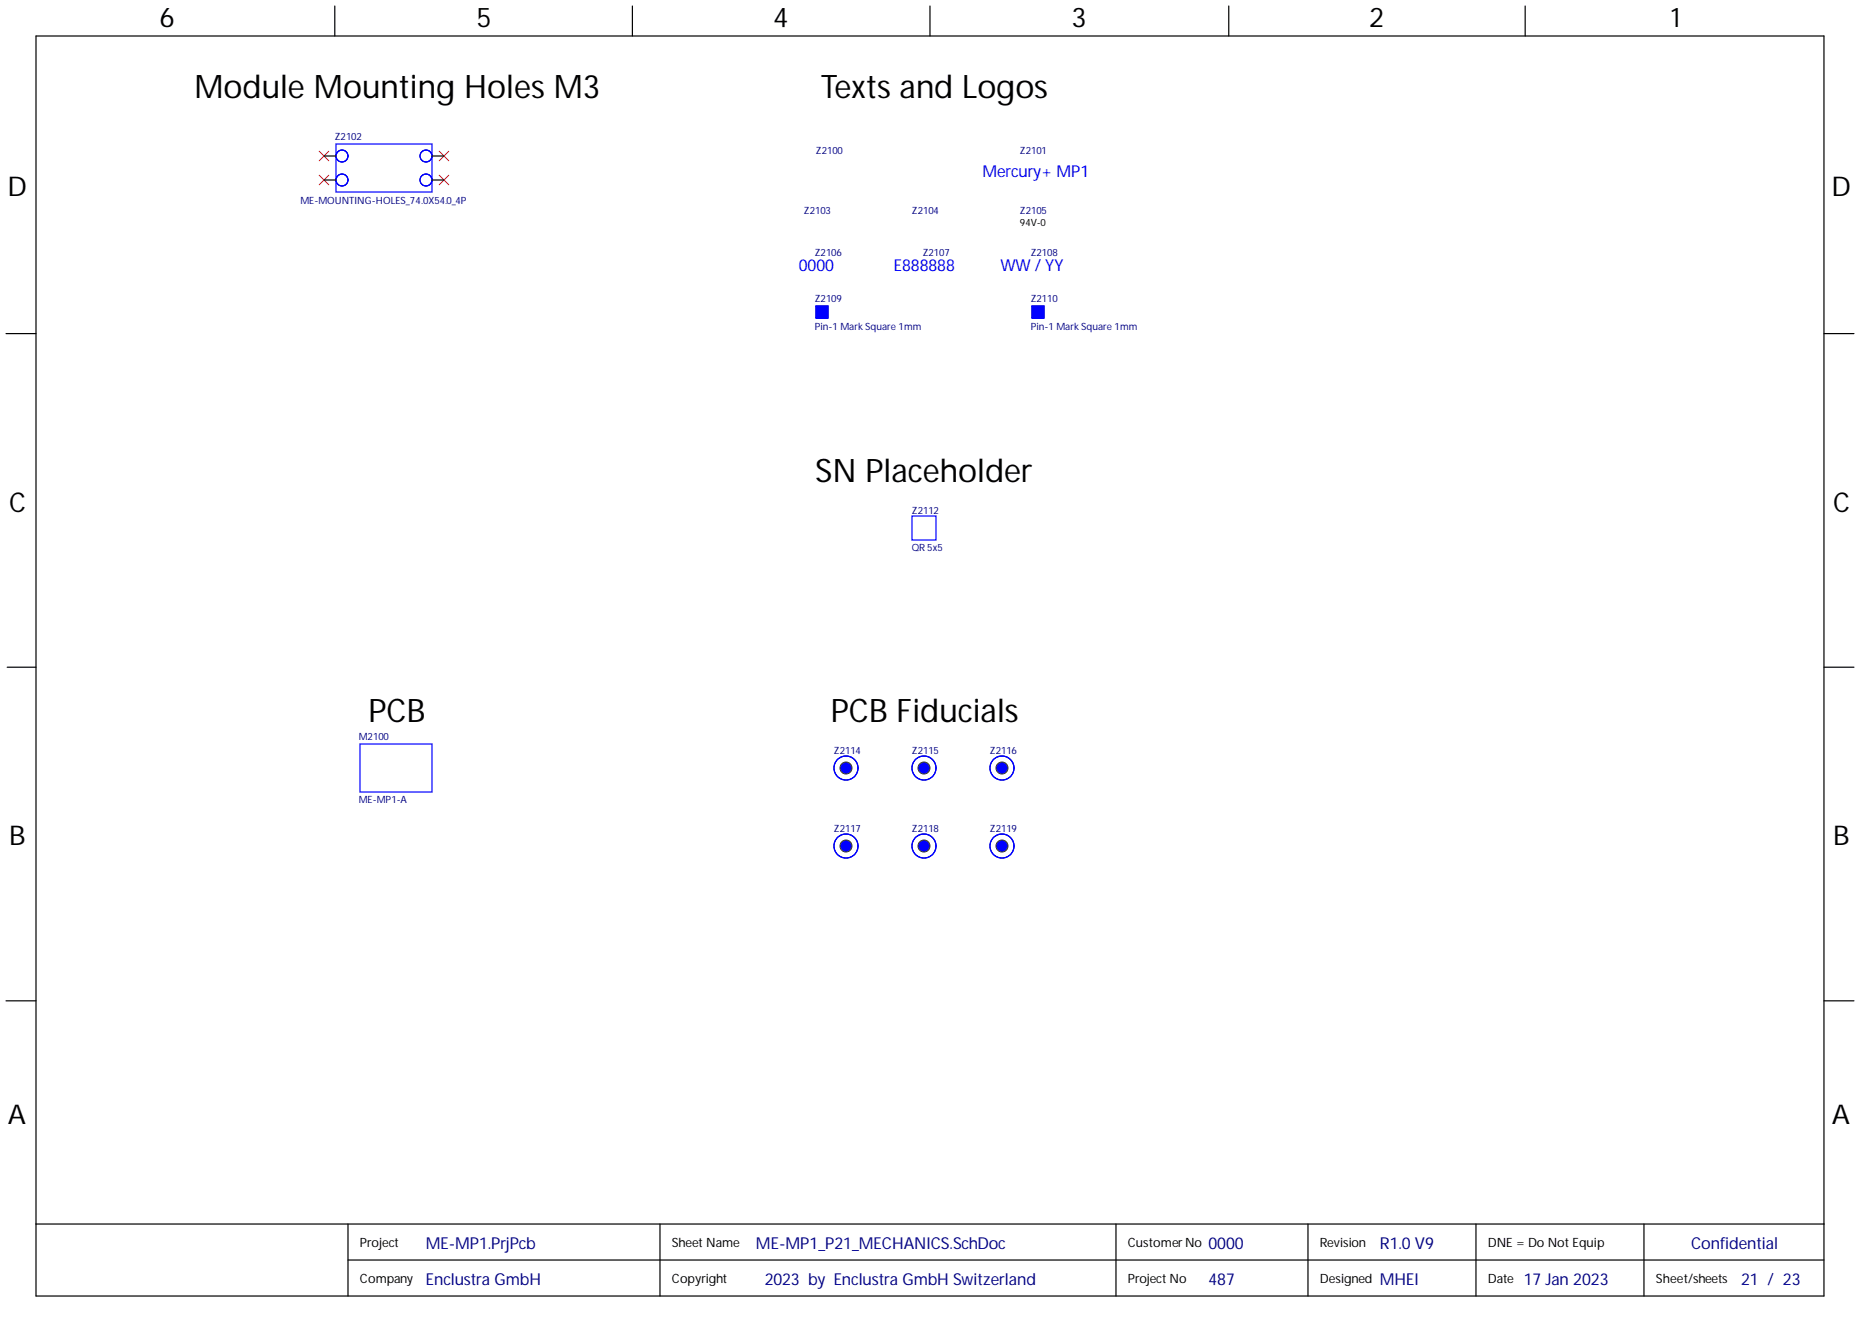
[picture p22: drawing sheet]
<svg xmlns="http://www.w3.org/2000/svg" width="393mm" height="282mm" viewBox="0 0 393 282" stroke-linecap="round" stroke-linejoin="round" font-family="sans-serif">
<defs><g id="words">
<g font-size="6.9">
<text x="41.1" y="20.6">Module Mounting Holes M3</text>
<text x="173.5" y="20.6">Texts and Logos</text>
<text x="172.3" y="101.8">SN Placeholder</text>
<text x="77.9" y="152.6">PCB</text>
<text x="175.6" y="152.6">PCB Fiducials</text>
</g>
<g font-size="5.8">
<text x="33.7" y="5.7">6</text>
<text x="100.7" y="5.7">5</text>
<text x="163.4" y="5.7">4</text>
<text x="226.5" y="5.7">3</text>
<text x="289.4" y="5.7">2</text>
<text x="353.1" y="5.7">1</text>
<text x="1.6" y="41.4">D</text>
<text x="387.1" y="41.4">D</text>
<text x="1.9" y="108.2">C</text>
<text x="387.5" y="108.2">C</text>
<text x="1.9" y="178.7">B</text>
<text x="387.5" y="178.7">B</text>
<text x="1.7" y="237.6">A</text>
<text x="387.2" y="237.6">A</text>
</g>
<g font-size="3.5" fill="#00f">
<text x="207.6" y="37.5">Mercury+ MP1</text>
<text x="168.8" y="57.3">0000</text>
<text x="189" y="57.3">E888888</text>
<text x="211.4" y="57.3">WW /YY</text>
</g>
<g font-size="3.5" fill="#000080">
<text x="90" y="264.1">ME-MP1.PrjPcb</text>
<text x="159.8" y="264.1">ME-MP1_P21_MECHANICS.SchDoc</text>
<text x="255.4" y="264.1">0000</text>
<text x="357.4" y="264.1">Confidential</text>
<text x="90" y="271.7">Enclustra GmbH</text>
<text x="161.6" y="271.7">2023 by Enclustra GmbH Switzerland</text>
<text x="255.4" y="271.7">487</text>
<text x="291.7" y="271.7">MHEI</text>
<text x="322.1" y="271.7">17 Jan 2023</text>
<text x="368" y="271.7">21 / 23</text>
</g>
<text font-size="3.5" fill="#00007c" x="291.7" y="264.1">R1.0V9</text>
<g font-size="2.7">
<text x="76.1" y="263.7">Project</text>
<text x="142" y="263.7">Sheet Name</text>
<text x="238.4" y="263.7">CustomerNo</text>
<text x="279" y="263.7">Revision</text>
<text x="314.5" y="263.7">DNE = Do Not Equip</text>
<text x="76.1" y="271.3">Company</text>
<text x="142" y="271.3">Copyright</text>
<text x="238.4" y="271.3">Project No</text>
<text x="279" y="271.3">Designed</text>
<text x="314.5" y="271.3">Date</text>
<text x="350" y="271.3">Sheet/sheets</text>
</g>
<g font-size="2.1" fill="#000080">
<text x="70.8" y="29.7">Z2102</text>
<text x="172.5" y="32.5">Z2100</text>
<text x="215.6" y="32.5">Z2101</text>
<text x="63.5" y="43.1">ME-MOUNTING-HOLES_74.0X54.0_4P</text>
<text x="169.9" y="45.2">Z2103</text>
<text x="192.8" y="45.2">Z2104</text>
<text x="215.6" y="45.2">Z2105</text>
<text x="172.2" y="54.1">Z2106</text>
<text x="195" y="54.1">Z2107</text>
<text x="217.9" y="54.1">Z2108</text>
<text x="172.2" y="63.9">Z2109</text>
<text x="217.9" y="63.9">Z2110</text>
<text x="172.2" y="69.8">Pin-1 Mark Square 1mm</text>
<text x="217.9" y="69.8">Pin-1 Mark Square 1mm</text>
<text x="192.8" y="108.6">Z2112</text>
<text x="192.8" y="116.5">QR 5x5</text>
<text x="75.8" y="156.6">M2100</text>
<text x="176.3" y="159.4">Z2114</text>
<text x="192.8" y="159.4">Z2115</text>
<text x="209.2" y="159.4">Z2116</text>
<text x="75.8" y="169.8">ME-MP1-A</text>
<text x="176.3" y="175.8">Z2117</text>
<text x="192.8" y="175.8">Z2118</text>
<text x="209.2" y="175.8">Z2119</text>
</g>
<text font-size="2.1" x="215.6" y="47.7">94V-0</text>
</g></defs>
<g fill="none" stroke="#000" stroke-width=".25">
<path d="M7.6 7.6h377.9v266.5h-377.9zM70.8 1.3v6.3M133.7 1.3v6.3M196.6 1.3v6.3M259.7 1.3v6.3M322.4 1.3v6.3M1.3 70.5h6.3M385.5 70.5h6.4M1.5 141.1h6.1M385.5 141.1h6.4M1.3 211.6h6.3M385.5 211.6h6.4"/>
<path d="M7.6 258.8h377.9M73.6 258.8v15.3M139.5 258.8v15.3M235.9 258.8v15.3M276.5 258.8v15.3M312 258.8v15.3M347.5 258.8v15.3M73.6 266.4h311.9"/>
</g>
<circle cx="178.8" cy="162.4" r="1.27" fill="#00f"/>
<circle cx="178.8" cy="162.4" r="1.27" fill="none" stroke="#32461e" stroke-width=".21"/>
<circle cx="178.8" cy="162.4" r="2.54" fill="none" stroke="#00f" stroke-width=".25"/>
<circle cx="195.3" cy="162.4" r="1.27" fill="#00f"/>
<circle cx="195.3" cy="162.4" r="1.27" fill="none" stroke="#32461e" stroke-width=".21"/>
<circle cx="195.3" cy="162.4" r="2.54" fill="none" stroke="#00f" stroke-width=".25"/>
<circle cx="211.8" cy="162.4" r="1.27" fill="#00f"/>
<circle cx="211.8" cy="162.4" r="1.27" fill="none" stroke="#32461e" stroke-width=".21"/>
<circle cx="211.8" cy="162.4" r="2.54" fill="none" stroke="#00f" stroke-width=".25"/>
<circle cx="178.8" cy="178.9" r="1.27" fill="#00f"/>
<circle cx="178.8" cy="178.9" r="1.27" fill="none" stroke="#32461e" stroke-width=".21"/>
<circle cx="178.8" cy="178.9" r="2.54" fill="none" stroke="#00f" stroke-width=".25"/>
<circle cx="195.3" cy="178.9" r="1.27" fill="#00f"/>
<circle cx="195.3" cy="178.9" r="1.27" fill="none" stroke="#32461e" stroke-width=".21"/>
<circle cx="195.3" cy="178.9" r="2.54" fill="none" stroke="#00f" stroke-width=".25"/>
<circle cx="211.8" cy="178.9" r="1.27" fill="#00f"/>
<circle cx="211.8" cy="178.9" r="1.27" fill="none" stroke="#32461e" stroke-width=".21"/>
<g fill="none" stroke="#00f" stroke-width=".25">
<path d="M218.1 64.7h2.6v2.5h-2.6z"/>
<circle cx="211.8" cy="178.9" r="2.54"/>
</g>
<path d="M218.1 64.7h2.6v2.5h-2.6z" fill-rule="evenodd" fill="#00f"/>
<path d="M218.1 64.7h2.6v2.5h-2.6z" fill="none" stroke="#00f" stroke-width=".21"/>
<path d="M172.5 64.7h2.5v2.5h-2.5z" fill="none" stroke="#00f" stroke-width=".25"/>
<path d="M172.5 64.7h2.5v2.5h-2.5z" fill-rule="evenodd" fill="#00f"/>
<path d="M172.5 64.7h2.5v2.5h-2.5z" fill="none" stroke="#00f" stroke-width=".21"/>
<g fill="none" stroke="#00f" stroke-width=".25">
<path d="M71 30.5h20.3v10.1h-20.3zM192.8 109.1h5v5.1h-5zM76.1 157.3h15.2v10.2h-15.2z"/>
<circle cx="72.3" cy="33" r="1.27"/>
<circle cx="72.3" cy="38.1" r="1.27"/>
<circle cx="90" cy="33" r="1.27"/>
<circle cx="90" cy="38.1" r="1.27"/>
</g>
<path d="M67.5 32l2 2M67.5 37l2 2.1M69.5 32l-2 2M69.5 37l-2 2.1M92.8 32l2.1 2M92.8 37l2.1 2.1M94.9 32l-2.1 2M94.9 37l-2.1 2.1" fill="none" stroke="#f00" stroke-width=".21"/>
<path d="M68.5 33h2.5M68.5 38.1h2.5M91.3 33h2.5M91.3 38.1h2.5" fill="none" stroke="#000" stroke-width=".25"/>
<use href="#words"/>
</svg>
